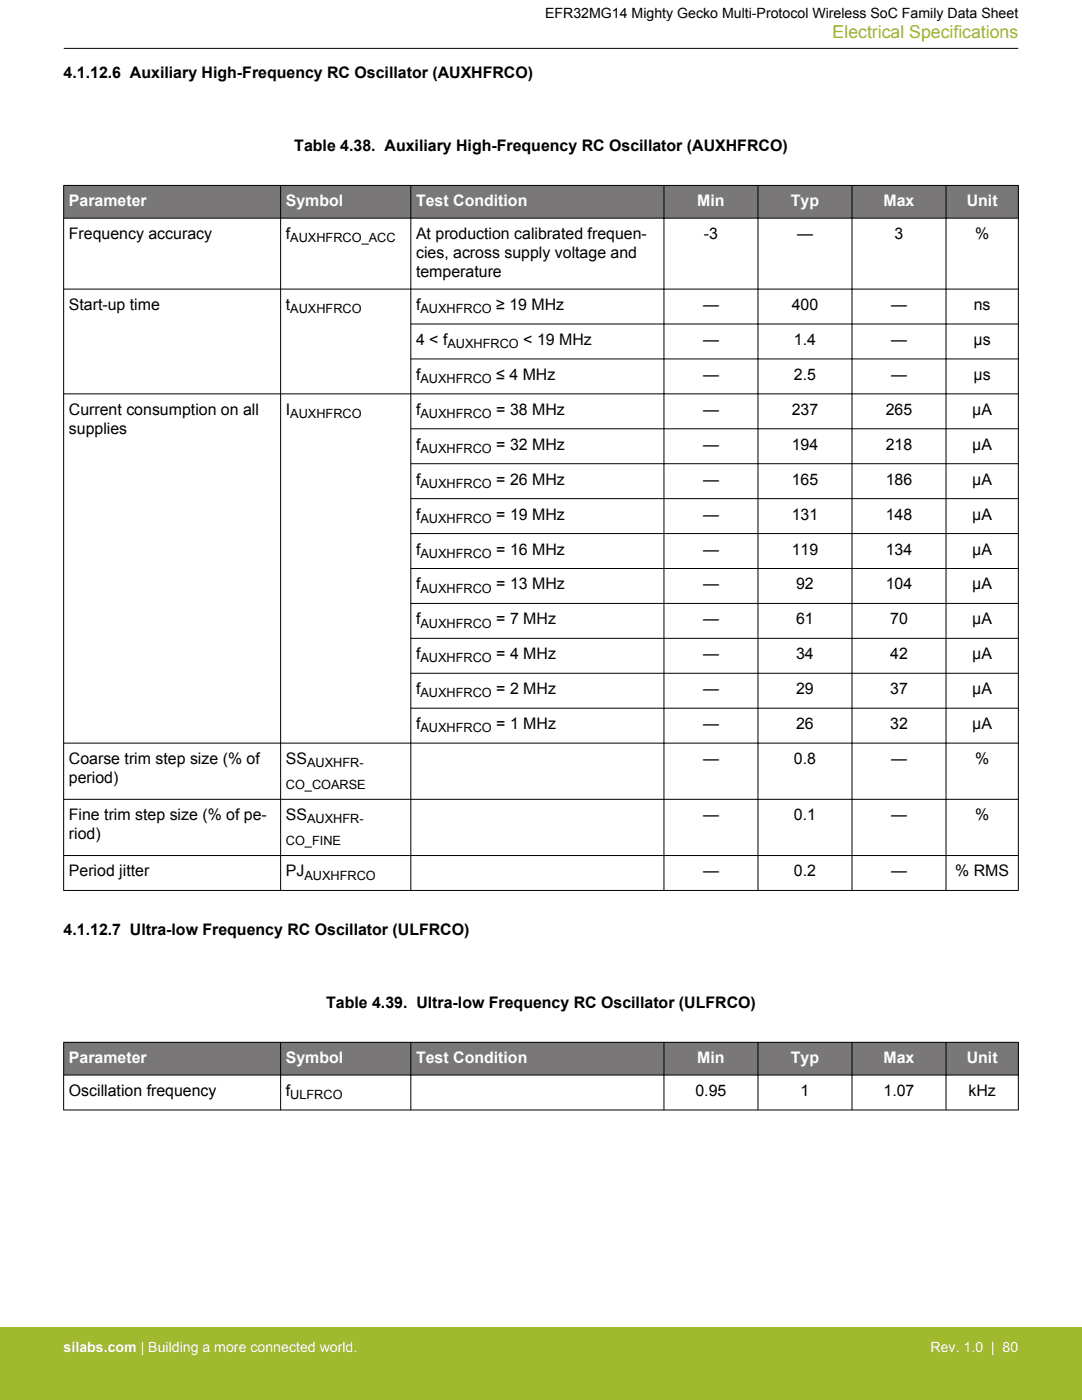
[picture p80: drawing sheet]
<svg xmlns="http://www.w3.org/2000/svg" width="216mm" height="279mm" viewBox="0 0 216 279" stroke-linecap="round" stroke-linejoin="round" font-family="sans-serif">
<defs><g id="words">
<text font-size="3.5" fill="#a1b92e" x="166.1" y="7.5">Electrical Specifications</text>
<g font-size="3.2">
<text x="12.7" y="15.5">4.1.12.6 Auxiliary High-Frequency RC Oscillator (AUXHFRCO)</text>
<text x="58.7" y="30.2">Table 4.38. Auxiliary High-Frequency RC Oscillator (AUXHFRCO)</text>
<text x="13.7" y="47.7">Frequency accuracy</text>
<text x="57" y="47.7">f</text>
<text x="83" y="47.7">At production calibrated frequen-</text>
<text x="140.5" y="47.7">-3</text>
<text x="159" y="47.7">—</text>
<text x="178.5" y="47.7">3</text>
<text x="194.6" y="47.7">%</text>
<text x="83" y="51.5">cies, across supply voltage and</text>
<text x="83" y="55.3">temperature</text>
<text x="13.7" y="61.9">Start-up time</text>
<text x="57" y="61.9">t</text>
<text x="83" y="61.9">f</text>
<text x="99" y="61.9">≥ 19 MHz</text>
<text x="140.3" y="61.9">—</text>
<text x="158" y="61.9">400</text>
<text x="177.8" y="61.9">—</text>
<text x="194.3" y="61.9">ns</text>
<text x="83" y="68.8">4 &lt; f</text>
<text x="104.4" y="68.8">&lt; 19 MHz</text>
<text x="140.3" y="68.8">—</text>
<text x="158.4" y="68.8">1.4</text>
<text x="177.8" y="68.8">—</text>
<text x="194.3" y="68.8">µs</text>
<text x="83" y="75.8">f</text>
<text x="99" y="75.8">≤ 4 MHz</text>
<text x="140.3" y="75.8">—</text>
<text x="158.4" y="75.8">2.5</text>
<text x="177.8" y="75.8">—</text>
<text x="194.3" y="75.8">µs</text>
<text x="13.7" y="82.8">Current consumption on all</text>
<text x="57" y="82.8">I</text>
<text x="83" y="82.8">f</text>
<text x="99" y="82.8">= 38 MHz</text>
<text x="140.3" y="82.8">—</text>
<text x="158" y="82.8">237</text>
<text x="176.7" y="82.8">265</text>
<text x="194" y="82.8">µA</text>
<text x="13.7" y="86.6">supplies</text>
<text x="83" y="89.8">f</text>
<text x="99" y="89.8">= 32 MHz</text>
<text x="140.3" y="89.8">—</text>
<text x="158" y="89.8">194</text>
<text x="176.7" y="89.8">218</text>
<text x="194" y="89.8">µA</text>
<text x="83" y="96.7">f</text>
<text x="99" y="96.7">= 26 MHz</text>
<text x="140.3" y="96.7">—</text>
<text x="158" y="96.7">165</text>
<text x="176.7" y="96.7">186</text>
<text x="194" y="96.7">µA</text>
<text x="83" y="103.7">f</text>
<text x="99" y="103.7">= 19 MHz</text>
<text x="140.3" y="103.7">—</text>
<text x="158" y="103.7">131</text>
<text x="176.7" y="103.7">148</text>
<text x="194" y="103.7">µA</text>
<text x="83" y="110.7">f</text>
<text x="99" y="110.7">= 16 MHz</text>
<text x="140.3" y="110.7">—</text>
<text x="158" y="110.7">119</text>
<text x="176.7" y="110.7">134</text>
<text x="194" y="110.7">µA</text>
<text x="83" y="117.6">f</text>
<text x="99" y="117.6">= 13 MHz</text>
<text x="140.3" y="117.6">—</text>
<text x="158.9" y="117.6">92</text>
<text x="176.7" y="117.6">104</text>
<text x="194" y="117.6">µA</text>
<text x="83" y="124.6">f</text>
<text x="99" y="124.6">= 7 MHz</text>
<text x="140.3" y="124.6">—</text>
<text x="158.9" y="124.6">61</text>
<text x="177.6" y="124.6">70</text>
<text x="194" y="124.6">µA</text>
<text x="83" y="131.6">f</text>
<text x="99" y="131.6">= 4 MHz</text>
<text x="140.3" y="131.6">—</text>
<text x="158.9" y="131.6">34</text>
<text x="177.6" y="131.6">42</text>
<text x="194" y="131.6">µA</text>
<text x="83" y="138.5">f</text>
<text x="99" y="138.5">= 2 MHz</text>
<text x="140.3" y="138.5">—</text>
<text x="158.9" y="138.5">29</text>
<text x="177.6" y="138.5">37</text>
<text x="194" y="138.5">µA</text>
<text x="83" y="145.5">f</text>
<text x="99" y="145.5">= 1 MHz</text>
<text x="140.3" y="145.5">—</text>
<text x="158.9" y="145.5">26</text>
<text x="177.6" y="145.5">32</text>
<text x="194" y="145.5">µA</text>
<text x="13.7" y="152.5">Coarse trim step size (% of</text>
<text x="57" y="152.5">SS</text>
<text x="140.3" y="152.5">—</text>
<text x="158.4" y="152.5">0.8</text>
<text x="177.8" y="152.5">—</text>
<text x="194.6" y="152.5">%</text>
<text x="13.7" y="156.3">period)</text>
<text x="13.7" y="163.7">Fine trim step size (% of pe-</text>
<text x="13.7" y="167.5">riod)</text>
<text x="57" y="163.7">SS</text>
<text x="140.3" y="163.7">—</text>
<text x="158.4" y="163.7">0.1</text>
<text x="177.8" y="163.7">—</text>
<text x="194.6" y="163.7">%</text>
<text x="13.7" y="174.9">Period jitter</text>
<text x="57" y="174.9">PJ</text>
<text x="140.3" y="174.9">—</text>
<text x="158.4" y="174.9">0.2</text>
<text x="177.8" y="174.9">—</text>
<text x="190.6" y="174.9">% RMS</text>
<text x="12.7" y="186.5">4.1.12.7 Ultra-low Frequency RC Oscillator (ULFRCO)</text>
<text x="65.1" y="201.2">Table 4.39. Ultra-low Frequency RC Oscillator (ULFRCO)</text>
<text x="13.7" y="218.7">Oscillation frequency</text>
<text x="57" y="218.7">f</text>
<text x="138.8" y="218.7">0.95</text>
<text x="159.7" y="218.7">1</text>
<text x="176.3" y="218.7">1.07</text>
<text x="193.2" y="218.7">kHz</text>
</g>
<g font-size="3.2" fill="#fff">
<text x="13.7" y="41.2">Parameter</text>
<text x="57" y="41.2">Symbol</text>
<text x="83" y="41.2">Test Condition</text>
<text x="139.1" y="41.2">Min</text>
<text x="157.8" y="41.2">Typ</text>
<text x="176.3" y="41.2">Max</text>
<text x="192.9" y="41.2">Unit</text>
<text x="13.7" y="212.2">Parameter</text>
<text x="57" y="212.2">Symbol</text>
<text x="83" y="212.2">Test Condition</text>
<text x="139.1" y="212.2">Min</text>
<text x="157.8" y="212.2">Typ</text>
<text x="176.3" y="212.2">Max</text>
<text x="192.9" y="212.2">Unit</text>
</g>
<text font-size="2.8" x="108.8" y="3.5">EFR32MG14 Mighty Gecko Multi-Protocol Wireless SoC Family Data Sheet</text>
<g font-size="2.8" fill="#fff">
<text x="12.7" y="269.9">silabs.com | Building a more connected world.</text>
<text x="185.7" y="269.9">Rev. 1.0 | 80</text>
</g>
<g font-size="2.5">
<text x="57.9" y="48.4">AUXHFRCO_ACC</text>
<text x="57.9" y="62.5">AUXHFRCO</text>
<text x="83.9" y="62.5">AUXHFRCO</text>
<text x="89.3" y="69.5">AUXHFRCO</text>
<text x="83.9" y="76.5">AUXHFRCO</text>
<text x="57.9" y="83.4">AUXHFRCO</text>
<text x="83.9" y="83.4">AUXHFRCO</text>
<text x="83.9" y="90.4">AUXHFRCO</text>
<text x="83.9" y="97.4">AUXHFRCO</text>
<text x="83.9" y="104.3">AUXHFRCO</text>
<text x="83.9" y="111.3">AUXHFRCO</text>
<text x="83.9" y="118.3">AUXHFRCO</text>
<text x="83.9" y="125.2">AUXHFRCO</text>
<text x="83.9" y="132.2">AUXHFRCO</text>
<text x="83.9" y="139.2">AUXHFRCO</text>
<text x="83.9" y="146.2">AUXHFRCO</text>
<text x="61.3" y="153.1">AUXHFR-</text>
<text x="57" y="157.4">CO_COARSE</text>
<text x="61.3" y="164.3">AUXHFR-</text>
<text x="57" y="168.6">CO_FINE</text>
<text x="60.7" y="175.6">AUXHFRCO</text>
<text x="57.9" y="219.4">ULFRCO</text>
</g>
</g></defs>
<g fill="#797777">
<path d="M12.7 37h190.5v6.5h-190.5z" fill-rule="evenodd"/>
<path d="M12.7 37h190.5v6.5h-190.5z" fill-rule="evenodd"/>
</g>
<g fill="none" stroke="#000" stroke-width=".2">
<path d="M12.7 37h190.5M12.7 37v140.8M56 37v140.8M82 37v140.8M132.5 37v140.8M151.2 37v140.8M170 37v140.8M188.8 37v140.8M203.2 37v140.8M12.7 43.5h190.5M12.7 57.7h190.5M12.7 78.6h190.5"/>
<path d="M81.9 64.7h121.3M81.9 71.6h121.3M81.9 85.6h121.3M81.9 92.5h121.3M81.9 99.5h121.3M81.9 106.5h121.3M81.9 113.5h121.3M81.9 120.4h121.3M81.9 127.4h121.3M81.9 134.4h121.3M12.7 148.3h190.5M12.7 159.5h190.5"/>
<path d="M81.9 141.3h121.3M12.7 170.7h190.5M12.7 177.7h190.5"/>
</g>
<g fill="#797777">
<path d="M12.7 208h190.5v6.6h-190.5z" fill-rule="evenodd"/>
<path d="M12.7 208h190.5v6.6h-190.5z" fill-rule="evenodd"/>
</g>
<path d="M12.7 9.7h190.5M12.7 208h190.5M12.7 214.6h190.5M12.7 208v13.6M56 208v13.6M82 208v13.6M132.5 208v13.6M151.2 208v13.6M170 208v13.6M188.8 208v13.6M203.2 208v13.6M12.7 221.5h190.5" fill="none" stroke="#000" stroke-width=".2"/>
<path d="M0 264.9h215.9v14.5h-215.9z" fill="#a1b92e"/>
<use href="#words"/>
</svg>
